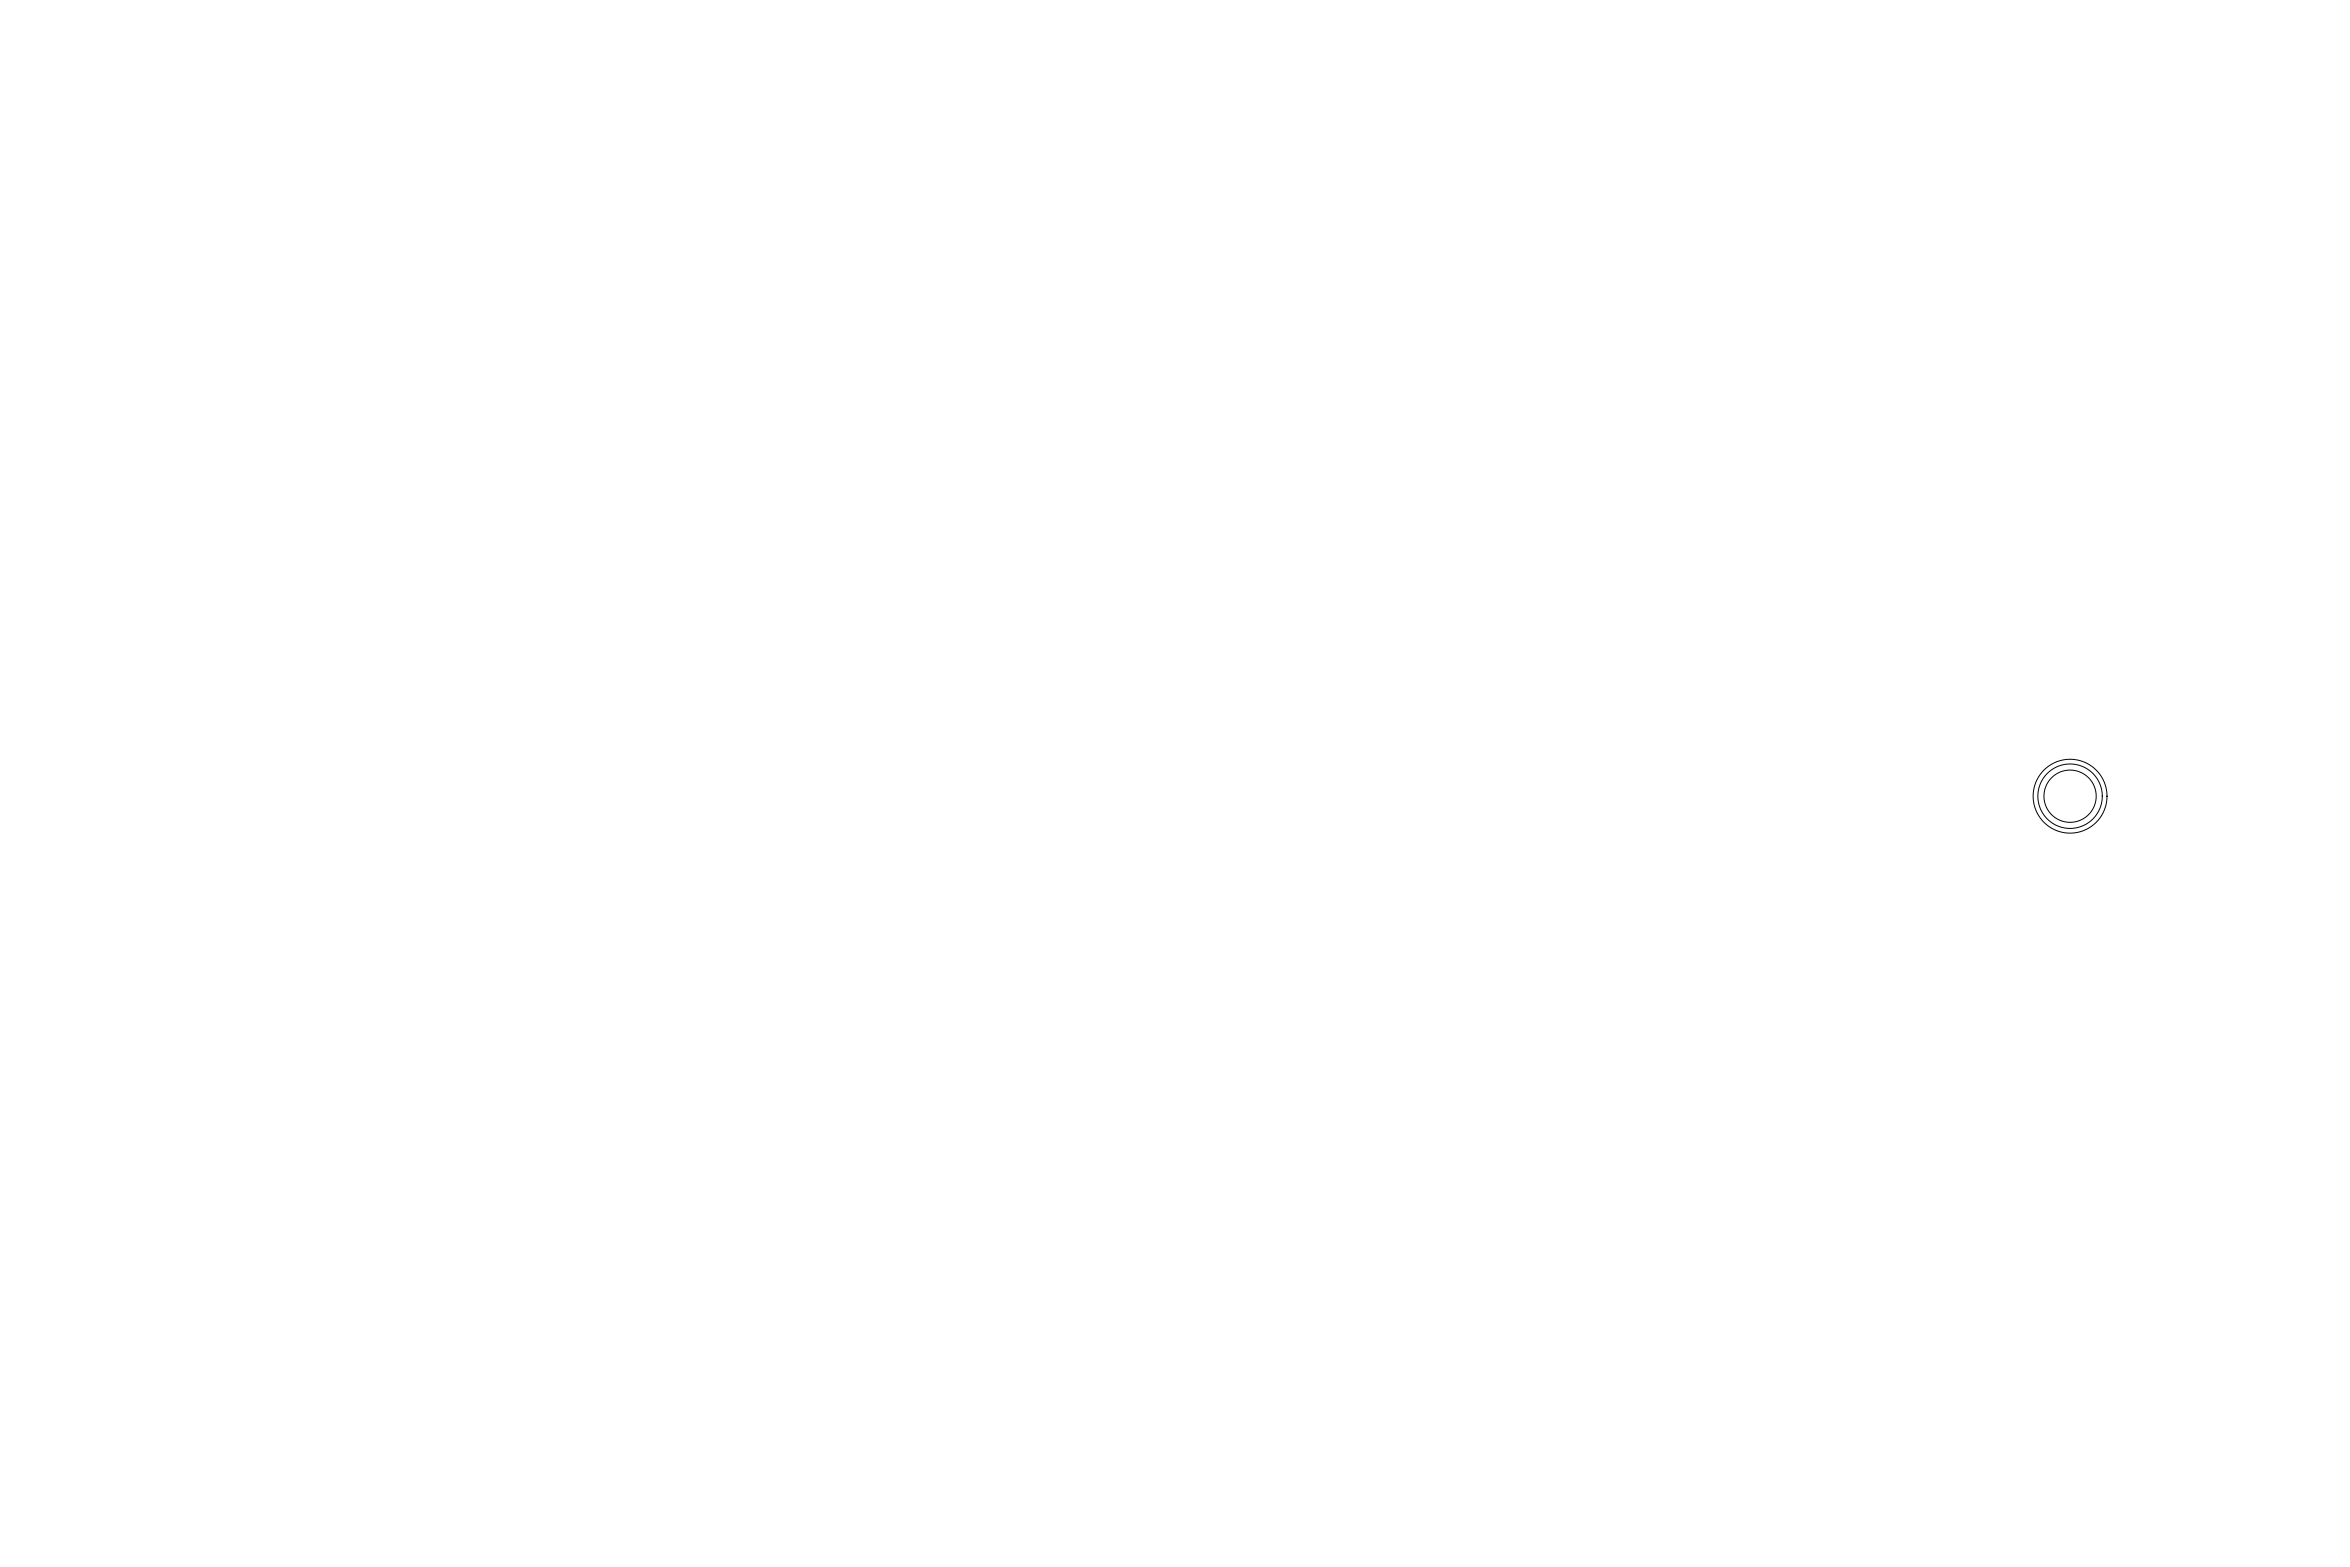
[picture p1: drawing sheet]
<svg xmlns="http://www.w3.org/2000/svg" width="900mm" height="600mm" viewBox="0 0 900 600" stroke-linecap="round" stroke-linejoin="round" font-family="sans-serif">
<g fill="none" stroke="#000" stroke-width=".38">
<path d="M805.1 304.9h.1M806.9 304.9h.1"/>
<circle cx="792.7" cy="304.9" r="12.3"/>
<circle cx="792.7" cy="304.9" r="10"/>
<circle cx="792.7" cy="304.9" r="14.1"/>
</g>
</svg>
